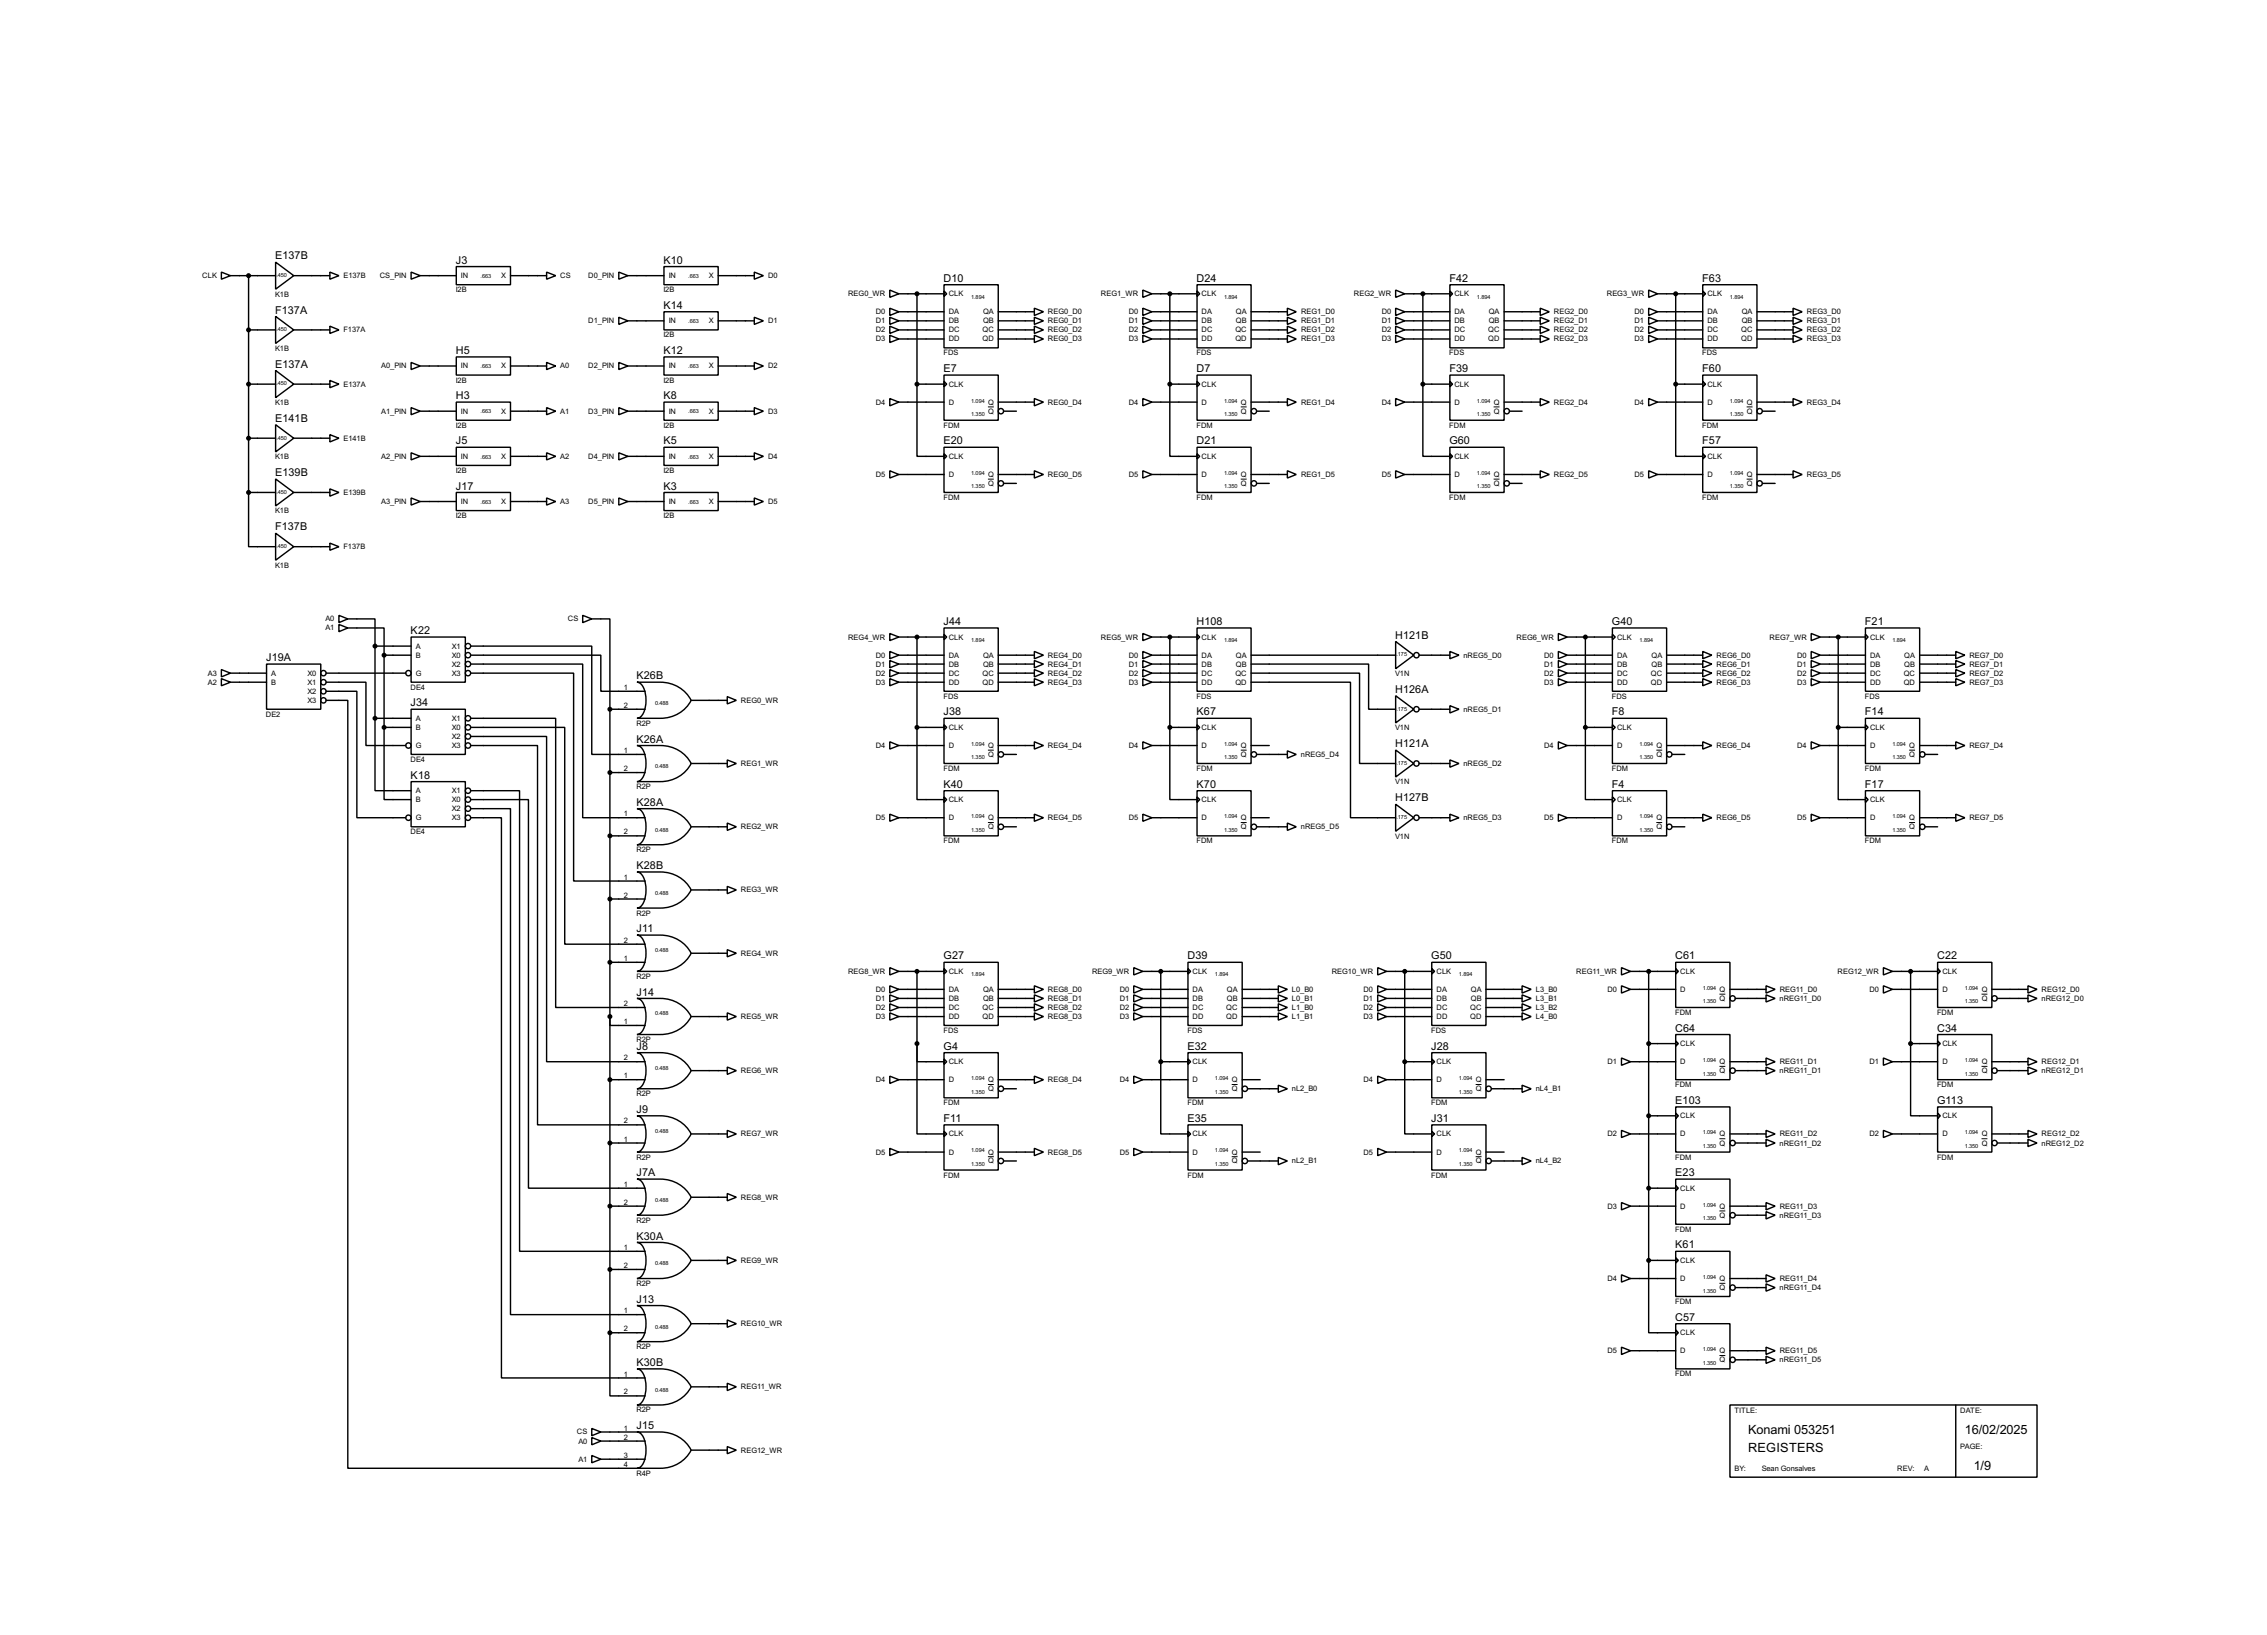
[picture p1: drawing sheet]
<svg xmlns="http://www.w3.org/2000/svg" width="637mm" height="460mm" viewBox="0 0 637 460" stroke-linecap="round" stroke-linejoin="round" font-family="sans-serif">
<defs><g id="words">
<g font-size="4">
<text x="491.6" y="403.2">Konami 053251</text>
<text x="552.5" y="403.2">16/02/2025</text>
<text x="491.6" y="408.2">REGISTERS</text>
<text x="555" y="413.3">1/9</text>
</g>
<g font-size="3.4">
<text x="77.4" y="72.9">E137B</text>
<text x="128.2" y="74.1">J3</text>
<text x="186.6" y="74.1">K10</text>
<text x="265.3" y="79.2">D10</text>
<text x="336.5" y="79.2">D24</text>
<text x="407.6" y="79.2">F42</text>
<text x="478.7" y="79.2">F63</text>
<text x="77.4" y="88.2">F137A</text>
<text x="186.6" y="86.8">K14</text>
<text x="128.2" y="99.5">H5</text>
<text x="186.6" y="99.5">K12</text>
<text x="77.4" y="103.4">E137A</text>
<text x="265.3" y="104.7">E7</text>
<text x="336.5" y="104.7">D7</text>
<text x="407.6" y="104.7">F39</text>
<text x="478.7" y="104.7">F60</text>
<text x="128.2" y="112.2">H3</text>
<text x="186.6" y="112.2">K8</text>
<text x="77.4" y="118.6">E141B</text>
<text x="128.2" y="124.9">J5</text>
<text x="186.6" y="124.9">K5</text>
<text x="265.3" y="124.9">E20</text>
<text x="336.5" y="124.9">D21</text>
<text x="407.6" y="124.9">G60</text>
<text x="478.7" y="124.9">F57</text>
<text x="77.4" y="133.9">E139B</text>
<text x="128.2" y="137.6">J17</text>
<text x="186.6" y="137.6">K3</text>
<text x="77.4" y="149.1">F137B</text>
<text x="115.5" y="178.3">K22</text>
<text x="265.3" y="175.7">J44</text>
<text x="336.5" y="175.7">H108</text>
<text x="392.3" y="179.6">H121B</text>
<text x="453.3" y="175.7">G40</text>
<text x="524.4" y="175.7">F21</text>
<text x="74.8" y="185.9">J19A</text>
<text x="179" y="191">K26B</text>
<text x="392.3" y="194.8">H126A</text>
<text x="115.5" y="198.6">J34</text>
<text x="265.3" y="201.2">J38</text>
<text x="336.5" y="201.2">K67</text>
<text x="453.3" y="201.2">F8</text>
<text x="524.4" y="201.2">F14</text>
<text x="179" y="208.8">K26A</text>
<text x="392.3" y="210.1">H121A</text>
<text x="115.5" y="219">K18</text>
<text x="265.3" y="221.5">K40</text>
<text x="336.5" y="221.5">K70</text>
<text x="453.3" y="221.5">F4</text>
<text x="524.4" y="221.5">F17</text>
<text x="179" y="226.6">K28A</text>
<text x="392.3" y="225.3">H127B</text>
<text x="179" y="244.4">K28B</text>
<text x="179" y="262.1">J11</text>
<text x="265.3" y="269.8">G27</text>
<text x="333.9" y="269.8">D39</text>
<text x="402.5" y="269.8">G50</text>
<text x="471.1" y="269.8">C61</text>
<text x="544.7" y="269.8">C22</text>
<text x="179" y="279.9">J14</text>
<text x="471.1" y="290.1">C64</text>
<text x="544.7" y="290.1">C34</text>
<text x="179" y="295.2">J8</text>
<text x="265.3" y="295.2">G4</text>
<text x="333.9" y="295.2">E32</text>
<text x="402.5" y="295.2">J28</text>
<text x="471.1" y="310.4">E103</text>
<text x="544.7" y="310.4">G113</text>
<text x="179" y="312.9">J9</text>
<text x="265.3" y="315.5">F11</text>
<text x="333.9" y="315.5">E35</text>
<text x="402.5" y="315.5">J31</text>
<text x="179" y="330.7">J7A</text>
<text x="471.1" y="330.7">E23</text>
<text x="179" y="348.5">K30A</text>
<text x="471.1" y="351">K61</text>
<text x="179" y="366.3">J13</text>
<text x="471.1" y="371.4">C57</text>
<text x="179" y="384.1">K30B</text>
<text x="179" y="401.8">J15</text>
</g>
<g font-size="2.4">
<text x="56.9" y="78.2">CLK</text>
<text x="77.3" y="83.4">K1B</text>
<text x="96.6" y="78.2">E137B</text>
<text x="106.8" y="78.2">CS_PIN</text>
<text x="128.1" y="82.2">I2B</text>
<text x="129.6" y="78.2">IN</text>
<text x="140.9" y="78.2">X</text>
<text x="157.5" y="78.2">CS</text>
<text x="165.4" y="78.2">D0_PIN</text>
<text x="186.5" y="82.2">I2B</text>
<text x="188" y="78.2">IN</text>
<text x="199.3" y="78.2">X</text>
<text x="216" y="78.2">D0</text>
<text x="238.5" y="83.3">REG0_WR</text>
<text x="266.8" y="83.3">CLK</text>
<text x="309.6" y="83.3">REG1_WR</text>
<text x="337.9" y="83.3">CLK</text>
<text x="380.7" y="83.3">REG2_WR</text>
<text x="409" y="83.3">CLK</text>
<text x="451.8" y="83.3">REG3_WR</text>
<text x="480.1" y="83.3">CLK</text>
<text x="246.3" y="88.3">D0</text>
<text x="266.8" y="88.3">DA</text>
<text x="276.4" y="88.3">QA</text>
<text x="294.7" y="88.3">REG0_D0</text>
<text x="317.4" y="88.3">D0</text>
<text x="337.9" y="88.3">DA</text>
<text x="347.5" y="88.3">QA</text>
<text x="365.8" y="88.3">REG1_D0</text>
<text x="388.5" y="88.3">D0</text>
<text x="409" y="88.3">DA</text>
<text x="418.6" y="88.3">QA</text>
<text x="436.9" y="88.3">REG2_D0</text>
<text x="459.6" y="88.3">D0</text>
<text x="480.1" y="88.3">DA</text>
<text x="489.8" y="88.3">QA</text>
<text x="508.1" y="88.3">REG3_D0</text>
<text x="96.6" y="93.5">F137A</text>
<text x="165.4" y="90.9">D1_PIN</text>
<text x="186.5" y="94.9">I2B</text>
<text x="188" y="90.9">IN</text>
<text x="199.3" y="90.9">X</text>
<text x="216" y="90.9">D1</text>
<text x="246.3" y="90.9">D1</text>
<text x="246.3" y="93.5">D2</text>
<text x="246.3" y="96">D3</text>
<text x="266.8" y="90.9">DB</text>
<text x="266.8" y="93.5">DC</text>
<text x="266.8" y="96">DD</text>
<text x="276.3" y="93.5">QC</text>
<text x="276.3" y="96">QD</text>
<text x="276.4" y="90.9">QB</text>
<text x="294.7" y="90.9">REG0_D1</text>
<text x="294.7" y="93.5">REG0_D2</text>
<text x="294.7" y="96">REG0_D3</text>
<text x="317.4" y="90.9">D1</text>
<text x="317.4" y="93.5">D2</text>
<text x="317.4" y="96">D3</text>
<text x="337.9" y="90.9">DB</text>
<text x="337.9" y="93.5">DC</text>
<text x="337.9" y="96">DD</text>
<text x="347.4" y="93.5">QC</text>
<text x="347.4" y="96">QD</text>
<text x="347.5" y="90.9">QB</text>
<text x="365.8" y="90.9">REG1_D1</text>
<text x="365.8" y="93.5">REG1_D2</text>
<text x="365.8" y="96">REG1_D3</text>
<text x="388.5" y="90.9">D1</text>
<text x="388.5" y="93.5">D2</text>
<text x="388.5" y="96">D3</text>
<text x="409" y="90.9">DB</text>
<text x="409" y="93.5">DC</text>
<text x="409" y="96">DD</text>
<text x="418.5" y="93.5">QC</text>
<text x="418.5" y="96">QD</text>
<text x="418.6" y="90.9">QB</text>
<text x="436.9" y="90.9">REG2_D1</text>
<text x="436.9" y="93.5">REG2_D2</text>
<text x="436.9" y="96">REG2_D3</text>
<text x="459.6" y="90.9">D1</text>
<text x="459.6" y="93.5">D2</text>
<text x="459.6" y="96">D3</text>
<text x="480.1" y="90.9">DB</text>
<text x="480.1" y="93.5">DC</text>
<text x="480.1" y="96">DD</text>
<text x="489.6" y="93.5">QC</text>
<text x="489.6" y="96">QD</text>
<text x="489.8" y="90.9">QB</text>
<text x="508.1" y="90.9">REG3_D1</text>
<text x="508.1" y="93.5">REG3_D2</text>
<text x="508.1" y="96">REG3_D3</text>
<text x="77.3" y="98.7">K1B</text>
<text x="265.3" y="99.9">FDS</text>
<text x="336.4" y="99.9">FDS</text>
<text x="407.5" y="99.9">FDS</text>
<text x="478.6" y="99.9">FDS</text>
<text x="107.2" y="103.6">A0_PIN</text>
<text x="128.1" y="107.6">I2B</text>
<text x="129.6" y="103.6">IN</text>
<text x="140.9" y="103.6">X</text>
<text x="157.5" y="103.6">A0</text>
<text x="165.4" y="103.6">D2_PIN</text>
<text x="186.5" y="107.6">I2B</text>
<text x="188" y="103.6">IN</text>
<text x="199.3" y="103.6">X</text>
<text x="216" y="103.6">D2</text>
<text x="77.3" y="113.9">K1B</text>
<text x="96.6" y="108.7">E137A</text>
<text x="246.3" y="113.7">D4</text>
<text x="266.8" y="108.7">CLK</text>
<text x="266.8" y="113.7">D</text>
<text x="277.8" y="113.7">Q</text>
<text x="294.7" y="113.7">REG0_D4</text>
<text x="317.4" y="113.7">D4</text>
<text x="337.9" y="108.7">CLK</text>
<text x="337.9" y="113.7">D</text>
<text x="348.9" y="113.7">Q</text>
<text x="365.8" y="113.7">REG1_D4</text>
<text x="388.5" y="113.7">D4</text>
<text x="409" y="108.7">CLK</text>
<text x="409" y="113.7">D</text>
<text x="420" y="113.7">Q</text>
<text x="436.9" y="113.7">REG2_D4</text>
<text x="459.6" y="113.7">D4</text>
<text x="480.1" y="108.7">CLK</text>
<text x="480.1" y="113.7">D</text>
<text x="491.2" y="113.7">Q</text>
<text x="508.1" y="113.7">REG3_D4</text>
<text x="107.2" y="116.3">A1_PIN</text>
<text x="129.6" y="116.3">IN</text>
<text x="140.9" y="116.3">X</text>
<text x="157.5" y="116.3">A1</text>
<text x="165.4" y="116.3">D3_PIN</text>
<text x="188" y="116.3">IN</text>
<text x="199.3" y="116.3">X</text>
<text x="216" y="116.3">D3</text>
<text x="277.8" y="116.3">Q</text>
<text x="348.9" y="116.3">Q</text>
<text x="420" y="116.3">Q</text>
<text x="491.2" y="116.3">Q</text>
<text x="96.6" y="123.9">E141B</text>
<text x="128.1" y="120.3">I2B</text>
<text x="186.5" y="120.3">I2B</text>
<text x="265.3" y="120.3">FDM</text>
<text x="336.4" y="120.3">FDM</text>
<text x="407.5" y="120.3">FDM</text>
<text x="478.6" y="120.3">FDM</text>
<text x="77.3" y="129.1">K1B</text>
<text x="107.2" y="129">A2_PIN</text>
<text x="129.6" y="129">IN</text>
<text x="140.9" y="129">X</text>
<text x="157.5" y="129">A2</text>
<text x="165.4" y="129">D4_PIN</text>
<text x="188" y="129">IN</text>
<text x="199.3" y="129">X</text>
<text x="216" y="129">D4</text>
<text x="266.8" y="129">CLK</text>
<text x="337.9" y="129">CLK</text>
<text x="409" y="129">CLK</text>
<text x="480.1" y="129">CLK</text>
<text x="128.1" y="133">I2B</text>
<text x="186.5" y="133">I2B</text>
<text x="246.3" y="134.1">D5</text>
<text x="266.8" y="134.1">D</text>
<text x="277.8" y="134.1">Q</text>
<text x="277.8" y="136.6">Q</text>
<text x="294.7" y="134.1">REG0_D5</text>
<text x="317.4" y="134.1">D5</text>
<text x="337.9" y="134.1">D</text>
<text x="348.9" y="134.1">Q</text>
<text x="348.9" y="136.6">Q</text>
<text x="365.8" y="134.1">REG1_D5</text>
<text x="388.5" y="134.1">D5</text>
<text x="409" y="134.1">D</text>
<text x="420" y="134.1">Q</text>
<text x="420" y="136.6">Q</text>
<text x="436.9" y="134.1">REG2_D5</text>
<text x="459.6" y="134.1">D5</text>
<text x="480.1" y="134.1">D</text>
<text x="491.2" y="134.1">Q</text>
<text x="491.2" y="136.6">Q</text>
<text x="508.1" y="134.1">REG3_D5</text>
<text x="96.6" y="139.2">E139B</text>
<text x="107.2" y="141.7">A3_PIN</text>
<text x="129.6" y="141.7">IN</text>
<text x="140.9" y="141.7">X</text>
<text x="157.5" y="141.7">A3</text>
<text x="165.4" y="141.7">D5_PIN</text>
<text x="188" y="141.7">IN</text>
<text x="199.3" y="141.7">X</text>
<text x="216" y="141.7">D5</text>
<text x="265.3" y="140.5">FDM</text>
<text x="336.4" y="140.5">FDM</text>
<text x="407.5" y="140.5">FDM</text>
<text x="478.6" y="140.5">FDM</text>
<text x="77.3" y="144.4">K1B</text>
<text x="128.1" y="145.7">I2B</text>
<text x="186.5" y="145.7">I2B</text>
<text x="96.6" y="154.4">F137B</text>
<text x="77.3" y="159.6">K1B</text>
<text x="91.5" y="174.7">A0</text>
<text x="91.5" y="177.3">A1</text>
<text x="159.7" y="174.7">CS</text>
<text x="238.5" y="179.8">REG4_WR</text>
<text x="266.8" y="179.8">CLK</text>
<text x="309.6" y="179.8">REG5_WR</text>
<text x="337.9" y="179.8">CLK</text>
<text x="426.4" y="179.8">REG6_WR</text>
<text x="454.7" y="179.8">CLK</text>
<text x="497.6" y="179.8">REG7_WR</text>
<text x="525.8" y="179.8">CLK</text>
<text x="116.9" y="182.4">A</text>
<text x="116.9" y="184.9">B</text>
<text x="127" y="182.4">X1</text>
<text x="127" y="184.9">X0</text>
<text x="246.3" y="184.9">D0</text>
<text x="266.8" y="184.9">DA</text>
<text x="276.4" y="184.9">QA</text>
<text x="294.7" y="184.9">REG4_D0</text>
<text x="317.4" y="184.9">D0</text>
<text x="337.9" y="184.9">DA</text>
<text x="347.5" y="184.9">QA</text>
<text x="411.5" y="184.9">nREG5_D0</text>
<text x="434.2" y="184.9">D0</text>
<text x="454.7" y="184.9">DA</text>
<text x="464.4" y="184.9">QA</text>
<text x="482.7" y="184.9">REG6_D0</text>
<text x="505.4" y="184.9">D0</text>
<text x="525.8" y="184.9">DA</text>
<text x="535.5" y="184.9">QA</text>
<text x="553.8" y="184.9">REG7_D0</text>
<text x="58.5" y="190">A3</text>
<text x="76.3" y="190">A</text>
<text x="86.4" y="190">X0</text>
<text x="116.9" y="190">G</text>
<text x="127" y="187.4">X2</text>
<text x="127" y="190">X3</text>
<text x="246.3" y="187.4">D1</text>
<text x="246.3" y="190">D2</text>
<text x="266.8" y="187.4">DB</text>
<text x="266.8" y="190">DC</text>
<text x="276.3" y="190">QC</text>
<text x="276.4" y="187.4">QB</text>
<text x="294.7" y="190">REG4_D2</text>
<text x="294.7" y="187.4">REG4_D1</text>
<text x="317.4" y="187.4">D1</text>
<text x="317.4" y="190">D2</text>
<text x="337.9" y="187.4">DB</text>
<text x="337.9" y="190">DC</text>
<text x="347.4" y="190">QC</text>
<text x="347.5" y="187.4">QB</text>
<text x="392.3" y="190.1">V1N</text>
<text x="434.2" y="187.4">D1</text>
<text x="434.2" y="190">D2</text>
<text x="454.7" y="187.4">DB</text>
<text x="454.7" y="190">DC</text>
<text x="464.2" y="190">QC</text>
<text x="464.4" y="187.4">QB</text>
<text x="482.7" y="187.4">REG6_D1</text>
<text x="482.7" y="190">REG6_D2</text>
<text x="505.4" y="187.4">D1</text>
<text x="505.4" y="190">D2</text>
<text x="525.8" y="187.4">DB</text>
<text x="525.8" y="190">DC</text>
<text x="535.3" y="190">QC</text>
<text x="535.5" y="187.4">QB</text>
<text x="553.8" y="187.4">REG7_D1</text>
<text x="553.8" y="190">REG7_D2</text>
<text x="58.5" y="192.5">A2</text>
<text x="76.3" y="192.5">B</text>
<text x="86.4" y="192.5">X1</text>
<text x="86.4" y="195.1">X2</text>
<text x="86.4" y="197.6">X3</text>
<text x="115.4" y="193.9">DE4</text>
<text x="175.4" y="194">1</text>
<text x="208.3" y="197.6">REG0_WR</text>
<text x="246.3" y="192.5">D3</text>
<text x="265.3" y="196.5">FDS</text>
<text x="266.8" y="192.5">DD</text>
<text x="276.3" y="192.5">QD</text>
<text x="294.7" y="192.5">REG4_D3</text>
<text x="317.4" y="192.5">D3</text>
<text x="336.4" y="196.5">FDS</text>
<text x="337.9" y="192.5">DD</text>
<text x="347.4" y="192.5">QD</text>
<text x="434.2" y="192.5">D3</text>
<text x="453.2" y="196.5">FDS</text>
<text x="454.7" y="192.5">DD</text>
<text x="464.2" y="192.5">QD</text>
<text x="482.7" y="192.5">REG6_D3</text>
<text x="505.4" y="192.5">D3</text>
<text x="524.4" y="196.5">FDS</text>
<text x="525.8" y="192.5">DD</text>
<text x="535.3" y="192.5">QD</text>
<text x="553.8" y="192.5">REG7_D3</text>
<text x="74.8" y="201.5">DE2</text>
<text x="116.9" y="202.7">A</text>
<text x="127" y="202.7">X1</text>
<text x="175.4" y="199">2</text>
<text x="411.5" y="200.1">nREG5_D1</text>
<text x="116.9" y="205.2">B</text>
<text x="127" y="205.2">X0</text>
<text x="127" y="207.8">X2</text>
<text x="178.9" y="204.1">R2P</text>
<text x="266.8" y="205.2">CLK</text>
<text x="337.9" y="205.2">CLK</text>
<text x="392.3" y="205.4">V1N</text>
<text x="454.7" y="205.2">CLK</text>
<text x="525.8" y="205.2">CLK</text>
<text x="115.4" y="214.2">DE4</text>
<text x="116.9" y="210.3">G</text>
<text x="127" y="210.3">X3</text>
<text x="175.4" y="211.7">1</text>
<text x="208.3" y="215.4">REG1_WR</text>
<text x="246.3" y="210.3">D4</text>
<text x="266.8" y="210.3">D</text>
<text x="277.8" y="210.3">Q</text>
<text x="277.8" y="212.8">Q</text>
<text x="294.7" y="210.3">REG4_D4</text>
<text x="317.4" y="210.3">D4</text>
<text x="337.9" y="210.3">D</text>
<text x="348.9" y="210.3">Q</text>
<text x="348.9" y="212.8">Q</text>
<text x="365.8" y="212.8">nREG5_D4</text>
<text x="411.5" y="215.4">nREG5_D2</text>
<text x="434.2" y="210.3">D4</text>
<text x="454.7" y="210.3">D</text>
<text x="465.8" y="210.3">Q</text>
<text x="465.8" y="212.8">Q</text>
<text x="482.7" y="210.3">REG6_D4</text>
<text x="505.4" y="210.3">D4</text>
<text x="525.8" y="210.3">D</text>
<text x="536.9" y="210.3">Q</text>
<text x="536.9" y="212.8">Q</text>
<text x="553.8" y="210.3">REG7_D4</text>
<text x="175.4" y="216.8">2</text>
<text x="178.9" y="221.9">R2P</text>
<text x="265.3" y="216.8">FDM</text>
<text x="336.4" y="216.8">FDM</text>
<text x="392.3" y="220.6">V1N</text>
<text x="453.2" y="216.8">FDM</text>
<text x="524.4" y="216.8">FDM</text>
<text x="116.9" y="223">A</text>
<text x="116.9" y="225.5">B</text>
<text x="127" y="223">X1</text>
<text x="127" y="225.5">X0</text>
<text x="266.8" y="225.5">CLK</text>
<text x="337.9" y="225.5">CLK</text>
<text x="454.7" y="225.5">CLK</text>
<text x="525.8" y="225.5">CLK</text>
<text x="116.9" y="230.6">G</text>
<text x="127" y="228.1">X2</text>
<text x="127" y="230.6">X3</text>
<text x="175.4" y="229.5">1</text>
<text x="208.3" y="233.2">REG2_WR</text>
<text x="246.3" y="230.6">D5</text>
<text x="266.8" y="230.6">D</text>
<text x="277.8" y="230.6">Q</text>
<text x="277.8" y="233.2">Q</text>
<text x="294.7" y="230.6">REG4_D5</text>
<text x="317.4" y="230.6">D5</text>
<text x="337.9" y="230.6">D</text>
<text x="348.9" y="230.6">Q</text>
<text x="348.9" y="233.2">Q</text>
<text x="365.8" y="233.2">nREG5_D5</text>
<text x="411.5" y="230.6">nREG5_D3</text>
<text x="434.2" y="230.6">D5</text>
<text x="454.7" y="230.6">D</text>
<text x="465.8" y="230.6">Q</text>
<text x="465.8" y="233.2">Q</text>
<text x="482.7" y="230.6">REG6_D5</text>
<text x="505.4" y="230.6">D5</text>
<text x="525.8" y="230.6">D</text>
<text x="536.9" y="230.6">Q</text>
<text x="536.9" y="233.2">Q</text>
<text x="553.8" y="230.6">REG7_D5</text>
<text x="115.4" y="234.6">DE4</text>
<text x="175.4" y="234.6">2</text>
<text x="178.9" y="239.6">R2P</text>
<text x="265.3" y="237.1">FDM</text>
<text x="336.4" y="237.1">FDM</text>
<text x="392.3" y="235.8">V1N</text>
<text x="453.2" y="237.1">FDM</text>
<text x="524.4" y="237.1">FDM</text>
<text x="175.4" y="247.3">1</text>
<text x="208.3" y="250.9">REG3_WR</text>
<text x="175.4" y="252.4">2</text>
<text x="178.9" y="257.4">R2P</text>
<text x="175.4" y="265.1">2</text>
<text x="208.3" y="268.7">REG4_WR</text>
<text x="175.4" y="270.2">1</text>
<text x="178.9" y="275.2">R2P</text>
<text x="238.5" y="273.8">REG8_WR</text>
<text x="266.8" y="273.8">CLK</text>
<text x="307.1" y="273.8">REG9_WR</text>
<text x="335.3" y="273.8">CLK</text>
<text x="374.5" y="273.8">REG10_WR</text>
<text x="403.9" y="273.8">CLK</text>
<text x="443.2" y="273.8">REG11_WR</text>
<text x="472.5" y="273.8">CLK</text>
<text x="516.7" y="273.8">REG12_WR</text>
<text x="546.2" y="273.8">CLK</text>
<text x="246.3" y="278.9">D0</text>
<text x="246.3" y="281.4">D1</text>
<text x="266.8" y="278.9">DA</text>
<text x="266.8" y="281.4">DB</text>
<text x="276.4" y="278.9">QA</text>
<text x="276.4" y="281.4">QB</text>
<text x="294.7" y="278.9">REG8_D0</text>
<text x="294.7" y="281.4">REG8_D1</text>
<text x="314.9" y="278.9">D0</text>
<text x="314.9" y="281.4">D1</text>
<text x="335.3" y="278.9">DA</text>
<text x="335.3" y="281.4">DB</text>
<text x="345" y="278.9">QA</text>
<text x="345" y="281.4">QB</text>
<text x="363.3" y="278.9">L0_B0</text>
<text x="363.3" y="281.4">L0_B1</text>
<text x="383.4" y="278.9">D0</text>
<text x="383.4" y="281.4">D1</text>
<text x="403.9" y="278.9">DA</text>
<text x="403.9" y="281.4">DB</text>
<text x="413.6" y="278.9">QA</text>
<text x="413.6" y="281.4">QB</text>
<text x="431.9" y="278.9">L3_B0</text>
<text x="431.9" y="281.4">L3_B1</text>
<text x="452" y="278.9">D0</text>
<text x="472.5" y="278.9">D</text>
<text x="483.5" y="278.9">Q</text>
<text x="483.5" y="281.4">Q</text>
<text x="500.4" y="281.4">nREG11_D0</text>
<text x="500.4" y="278.9">REG11_D0</text>
<text x="525.7" y="278.9">D0</text>
<text x="546.2" y="278.9">D</text>
<text x="557.2" y="278.9">Q</text>
<text x="557.2" y="281.4">Q</text>
<text x="574.1" y="281.4">nREG12_D0</text>
<text x="574.1" y="278.9">REG12_D0</text>
<text x="175.4" y="287.9">1</text>
<text x="175.4" y="282.9">2</text>
<text x="208.3" y="286.5">REG5_WR</text>
<text x="246.3" y="284">D2</text>
<text x="246.3" y="286.5">D3</text>
<text x="266.8" y="284">DC</text>
<text x="266.8" y="286.5">DD</text>
<text x="276.3" y="284">QC</text>
<text x="276.3" y="286.5">QD</text>
<text x="294.7" y="284">REG8_D2</text>
<text x="294.7" y="286.5">REG8_D3</text>
<text x="314.9" y="284">D2</text>
<text x="314.9" y="286.5">D3</text>
<text x="335.3" y="284">DC</text>
<text x="335.3" y="286.5">DD</text>
<text x="344.8" y="284">QC</text>
<text x="344.8" y="286.5">QD</text>
<text x="363.3" y="284">L1_B0</text>
<text x="363.3" y="286.5">L1_B1</text>
<text x="383.4" y="284">D2</text>
<text x="383.4" y="286.5">D3</text>
<text x="403.9" y="284">DC</text>
<text x="403.9" y="286.5">DD</text>
<text x="413.4" y="284">QC</text>
<text x="413.4" y="286.5">QD</text>
<text x="431.9" y="284">L3_B2</text>
<text x="431.9" y="286.5">L4_B0</text>
<text x="471" y="285.4">FDM</text>
<text x="544.7" y="285.4">FDM</text>
<text x="178.9" y="293">R2P</text>
<text x="265.3" y="290.4">FDS</text>
<text x="333.9" y="290.4">FDS</text>
<text x="402.4" y="290.4">FDS</text>
<text x="175.4" y="298.1">2</text>
<text x="266.8" y="299.2">CLK</text>
<text x="335.3" y="299.2">CLK</text>
<text x="403.9" y="299.2">CLK</text>
<text x="452" y="299.2">D1</text>
<text x="472.5" y="294.1">CLK</text>
<text x="472.5" y="299.2">D</text>
<text x="483.5" y="299.2">Q</text>
<text x="500.4" y="299.2">REG11_D1</text>
<text x="525.7" y="299.2">D1</text>
<text x="546.2" y="294.1">CLK</text>
<text x="546.2" y="299.2">D</text>
<text x="557.2" y="299.2">Q</text>
<text x="574.1" y="299.2">REG12_D1</text>
<text x="175.4" y="303.2">1</text>
<text x="208.3" y="301.7">REG6_WR</text>
<text x="246.3" y="304.3">D4</text>
<text x="266.8" y="304.3">D</text>
<text x="277.8" y="304.3">Q</text>
<text x="294.7" y="304.3">REG8_D4</text>
<text x="314.9" y="304.3">D4</text>
<text x="335.3" y="304.3">D</text>
<text x="346.4" y="304.3">Q</text>
<text x="383.4" y="304.3">D4</text>
<text x="403.9" y="304.3">D</text>
<text x="415" y="304.3">Q</text>
<text x="471" y="305.7">FDM</text>
<text x="483.5" y="301.7">Q</text>
<text x="500.4" y="301.7">nREG11_D1</text>
<text x="544.7" y="305.7">FDM</text>
<text x="557.2" y="301.7">Q</text>
<text x="574.1" y="301.7">nREG12_D1</text>
<text x="178.9" y="308.2">R2P</text>
<text x="265.3" y="310.8">FDM</text>
<text x="277.8" y="306.8">Q</text>
<text x="333.9" y="310.8">FDM</text>
<text x="346.4" y="306.8">Q</text>
<text x="363.3" y="306.8">nL2_B0</text>
<text x="402.4" y="310.8">FDM</text>
<text x="415" y="306.8">Q</text>
<text x="431.9" y="306.8">nL4_B1</text>
<text x="175.4" y="315.9">2</text>
<text x="472.5" y="314.4">CLK</text>
<text x="546.2" y="314.4">CLK</text>
<text x="175.4" y="321">1</text>
<text x="208.3" y="319.5">REG7_WR</text>
<text x="266.8" y="319.5">CLK</text>
<text x="335.3" y="319.5">CLK</text>
<text x="403.9" y="319.5">CLK</text>
<text x="452" y="319.5">D2</text>
<text x="472.5" y="319.5">D</text>
<text x="483.5" y="319.5">Q</text>
<text x="483.5" y="322.1">Q</text>
<text x="500.4" y="322.1">nREG11_D2</text>
<text x="500.4" y="319.5">REG11_D2</text>
<text x="525.7" y="319.5">D2</text>
<text x="546.2" y="319.5">D</text>
<text x="557.2" y="319.5">Q</text>
<text x="557.2" y="322.1">Q</text>
<text x="574.1" y="322.1">nREG12_D2</text>
<text x="574.1" y="319.5">REG12_D2</text>
<text x="178.9" y="326">R2P</text>
<text x="246.3" y="324.6">D5</text>
<text x="266.8" y="324.6">D</text>
<text x="277.8" y="324.6">Q</text>
<text x="277.8" y="327.1">Q</text>
<text x="294.7" y="324.6">REG8_D5</text>
<text x="314.9" y="324.6">D5</text>
<text x="335.3" y="324.6">D</text>
<text x="346.4" y="324.6">Q</text>
<text x="346.4" y="327.1">Q</text>
<text x="363.3" y="327.1">nL2_B1</text>
<text x="383.4" y="324.6">D5</text>
<text x="403.9" y="324.6">D</text>
<text x="415" y="324.6">Q</text>
<text x="415" y="327.1">Q</text>
<text x="431.9" y="327.1">nL4_B2</text>
<text x="471" y="326">FDM</text>
<text x="544.7" y="326">FDM</text>
<text x="175.4" y="333.7">1</text>
<text x="265.3" y="331.1">FDM</text>
<text x="333.9" y="331.1">FDM</text>
<text x="402.4" y="331.1">FDM</text>
<text x="472.5" y="334.8">CLK</text>
<text x="175.4" y="338.7">2</text>
<text x="208.3" y="337.3">REG8_WR</text>
<text x="452" y="339.8">D3</text>
<text x="472.5" y="339.8">D</text>
<text x="483.5" y="339.8">Q</text>
<text x="500.4" y="339.8">REG11_D3</text>
<text x="178.9" y="343.8">R2P</text>
<text x="471" y="346.3">FDM</text>
<text x="483.5" y="342.4">Q</text>
<text x="500.4" y="342.4">nREG11_D3</text>
<text x="175.4" y="351.4">1</text>
<text x="175.4" y="356.5">2</text>
<text x="208.3" y="355.1">REG9_WR</text>
<text x="472.5" y="355.1">CLK</text>
<text x="178.9" y="361.6">R2P</text>
<text x="452" y="360.2">D4</text>
<text x="472.5" y="360.2">D</text>
<text x="483.5" y="360.2">Q</text>
<text x="483.5" y="362.7">Q</text>
<text x="500.4" y="362.7">nREG11_D4</text>
<text x="500.4" y="360.2">REG11_D4</text>
<text x="175.4" y="369.2">1</text>
<text x="471" y="366.6">FDM</text>
<text x="175.4" y="374.3">2</text>
<text x="208.3" y="372.9">REG10_WR</text>
<text x="472.5" y="375.4">CLK</text>
<text x="178.9" y="379.3">R2P</text>
<text x="452" y="380.5">D5</text>
<text x="472.5" y="380.5">D</text>
<text x="483.5" y="380.5">Q</text>
<text x="483.5" y="383">Q</text>
<text x="500.4" y="383">nREG11_D5</text>
<text x="500.4" y="380.5">REG11_D5</text>
<text x="175.4" y="387">1</text>
<text x="471" y="387">FDM</text>
<text x="175.4" y="392.1">2</text>
<text x="208.3" y="390.6">REG11_WR</text>
<text x="178.9" y="397.1">R2P</text>
<text x="487.7" y="397.2">TITLE:</text>
<text x="551.2" y="397.2">DATE:</text>
<text x="162.2" y="403.3">CS</text>
<text x="162.6" y="405.9">A0</text>
<text x="175.4" y="402.2">1</text>
<text x="175.4" y="404.8">2</text>
<text x="551.2" y="407.3">PAGE:</text>
<text x="162.6" y="411">A1</text>
<text x="175.4" y="409.9">3</text>
<text x="175.4" y="412.4">4</text>
<text x="208.3" y="408.4">REG12_WR</text>
<text x="487.7" y="413.7">BY:</text>
<text x="495.4" y="413.7">Sean Gonsalves</text>
<text x="533.5" y="413.7">REV:</text>
<text x="541.1" y="413.7">A</text>
<text x="178.9" y="414.9">R4P</text>
</g>
<g font-size="1.8">
<text x="77.8" y="77.9">.450</text>
<text x="135.2" y="78.2">.663</text>
<text x="193.6" y="78.2">.663</text>
<text x="273.1" y="84">1.894</text>
<text x="344.2" y="84">1.894</text>
<text x="415.3" y="84">1.894</text>
<text x="486.5" y="84">1.894</text>
<text x="77.8" y="93.1">.450</text>
<text x="193.6" y="90.9">.663</text>
<text x="135.2" y="103.6">.663</text>
<text x="193.6" y="103.6">.663</text>
<text x="77.8" y="108.4">.450</text>
<text x="273.1" y="113.2">1.094</text>
<text x="344.2" y="113.2">1.094</text>
<text x="415.3" y="113.2">1.094</text>
<text x="486.5" y="113.2">1.094</text>
<text x="135.2" y="116.3">.663</text>
<text x="193.6" y="116.3">.663</text>
<text x="273.1" y="117">1.350</text>
<text x="344.2" y="117">1.350</text>
<text x="415.3" y="117">1.350</text>
<text x="486.5" y="117">1.350</text>
<text x="77.8" y="123.6">.450</text>
<text x="135.2" y="129">.663</text>
<text x="193.6" y="129">.663</text>
<text x="273.1" y="133.5">1.094</text>
<text x="273.1" y="137.3">1.350</text>
<text x="344.2" y="133.5">1.094</text>
<text x="344.2" y="137.3">1.350</text>
<text x="415.3" y="133.5">1.094</text>
<text x="415.3" y="137.3">1.350</text>
<text x="486.5" y="133.5">1.094</text>
<text x="486.5" y="137.3">1.350</text>
<text x="77.8" y="138.9">.450</text>
<text x="135.2" y="141.7">.663</text>
<text x="193.6" y="141.7">.663</text>
<text x="77.8" y="154.1">.450</text>
<text x="273.1" y="180.5">1.894</text>
<text x="344.2" y="180.5">1.894</text>
<text x="392.7" y="184.6">.175</text>
<text x="461.1" y="180.5">1.894</text>
<text x="532.2" y="180.5">1.894</text>
<text x="184.2" y="198.3">0.488</text>
<text x="392.7" y="199.8">.175</text>
<text x="273.1" y="209.7">1.094</text>
<text x="344.2" y="209.7">1.094</text>
<text x="461.1" y="209.7">1.094</text>
<text x="532.2" y="209.7">1.094</text>
<text x="273.1" y="213.5">1.350</text>
<text x="344.2" y="213.5">1.350</text>
<text x="392.7" y="215.1">.175</text>
<text x="461.1" y="213.5">1.350</text>
<text x="532.2" y="213.5">1.350</text>
<text x="184.2" y="216.1">0.488</text>
<text x="184.2" y="233.9">0.488</text>
<text x="273.1" y="230.1">1.094</text>
<text x="273.1" y="233.9">1.350</text>
<text x="344.2" y="230.1">1.094</text>
<text x="344.2" y="233.9">1.350</text>
<text x="392.7" y="230.3">.175</text>
<text x="461.1" y="230.1">1.094</text>
<text x="461.1" y="233.9">1.350</text>
<text x="532.2" y="230.1">1.094</text>
<text x="532.2" y="233.9">1.350</text>
<text x="184.2" y="251.6">0.488</text>
<text x="184.2" y="267.7">0.488</text>
<text x="273.1" y="274.5">1.894</text>
<text x="341.7" y="274.5">1.894</text>
<text x="410.3" y="274.5">1.894</text>
<text x="478.8" y="278.3">1.094</text>
<text x="552.5" y="278.3">1.094</text>
<text x="184.2" y="285.5">0.488</text>
<text x="478.8" y="282.1">1.350</text>
<text x="552.5" y="282.1">1.350</text>
<text x="478.8" y="298.6">1.094</text>
<text x="552.5" y="298.6">1.094</text>
<text x="184.2" y="300.7">0.488</text>
<text x="273.1" y="303.7">1.094</text>
<text x="341.7" y="303.7">1.094</text>
<text x="410.3" y="303.7">1.094</text>
<text x="478.8" y="302.4">1.350</text>
<text x="552.5" y="302.4">1.350</text>
<text x="273.1" y="307.5">1.350</text>
<text x="341.7" y="307.5">1.350</text>
<text x="410.3" y="307.5">1.350</text>
<text x="184.2" y="318.5">0.488</text>
<text x="478.8" y="319">1.094</text>
<text x="478.8" y="322.8">1.350</text>
<text x="552.5" y="319">1.094</text>
<text x="552.5" y="322.8">1.350</text>
<text x="273.1" y="324">1.094</text>
<text x="273.1" y="327.8">1.350</text>
<text x="341.7" y="324">1.094</text>
<text x="341.7" y="327.8">1.350</text>
<text x="410.3" y="324">1.094</text>
<text x="410.3" y="327.8">1.350</text>
<text x="184.2" y="338">0.488</text>
<text x="478.8" y="339.3">1.094</text>
<text x="478.8" y="343.1">1.350</text>
<text x="184.2" y="355.8">0.488</text>
<text x="478.8" y="359.6">1.094</text>
<text x="478.8" y="363.4">1.350</text>
<text x="184.2" y="373.6">0.488</text>
<text x="478.8" y="379.9">1.094</text>
<text x="478.8" y="383.7">1.350</text>
<text x="184.2" y="391.3">0.488</text>
</g>
</g></defs>
<g fill="none" stroke="#000" stroke-width=".4">
<path d="M62.3 76.5l2.5 1-2.5 1zM64.8 77.5h12.7M69.9 77.5v61M77.5 73.7l5.1 3.8-5.1 3.8zM82.6 77.5h10.2M92.8 76.5l2.5 1-2.5 1zM115.6 76.5l2.6 1-2.6 1zM118.2 77.5h10.1M128.3 75h15.3v5.1h-15.3zM143.6 77.5h10.1M153.7 76.5l2.6 1-2.6 1zM174 76.5l2.6 1-2.6 1z"/>
<path d="M176.6 77.5h10.1M186.7 75h15.3v5.1h-15.3zM202 77.5h10.1M212.1 76.5l2.6 1-2.6 1zM69.9 92.8h7.6M77.5 89l5.1 3.8-5.1 3.8zM82.6 92.8h10.2M92.8 91.7l2.5 1.1-2.5 1zM174 89.2l2.6 1-2.6 1zM176.6 90.2h10.1M186.7 87.7h15.3v5.1h-15.3zM202 90.2h10.1"/>
<path d="M212.1 89.2l2.6 1-2.6 1zM250.2 86.7l2.6 1-2.6 1zM250.2 89.2l2.6 1-2.6 1zM250.2 91.7l2.6 1.1-2.6 1zM250.2 94.3l2.6 1-2.6 1zM250.2 81.6l2.6 1-2.6 1zM252.8 87.7h12.7M252.8 82.6h12.7M252.8 90.2h12.7M252.8 92.8h12.7M252.8 95.3h12.7M257.9 82.6v25.4"/>
<path d="M265.5 80.1h15.2v17.7h-15.2zM265.5 81.8l.7 .8-.7 .8zM280.7 87.7h10.2M280.7 90.2h10.2M280.7 92.8h10.2M280.7 95.3h10.2M290.9 86.7l2.5 1-2.5 1zM290.9 89.2l2.5 1-2.5 1zM290.9 91.7l2.5 1.1-2.5 1zM290.9 94.3l2.5 1-2.5 1zM321.4 86.7l2.5 1-2.5 1zM321.4 89.2l2.5 1-2.5 1z"/>
<path d="M321.4 91.7l2.5 1.1-2.5 1zM321.4 94.3l2.5 1-2.5 1zM321.4 81.6l2.5 1-2.5 1zM323.9 87.7h12.7M323.9 82.6h12.7M323.9 90.2h12.7M323.9 92.8h12.7M323.9 95.3h12.7M329 82.6v25.4M336.6 80.1h15.2v17.7h-15.2zM336.6 81.8l.8 .8-.8 .8zM351.8 87.7h10.2"/>
<path d="M351.8 90.2h10.2M351.8 92.8h10.2M351.8 95.3h10.2M362 89.2l2.5 1-2.5 1zM362 86.7l2.5 1-2.5 1zM362 91.7l2.5 1.1-2.5 1zM362 94.3l2.5 1-2.5 1zM392.5 86.7l2.5 1-2.5 1zM392.5 89.2l2.5 1-2.5 1zM392.5 91.7l2.5 1.1-2.5 1zM392.5 94.3l2.5 1-2.5 1zM392.5 81.6l2.5 1-2.5 1z"/>
<path d="M395 87.7h12.7M395 82.6h12.7M395 90.2h12.7M395 92.8h12.7M395 95.3h12.7M400.1 82.6v25.4M407.7 80.1h15.3v17.7h-15.3zM407.7 81.8l.8 .8-.8 .8zM423 87.7h10.1M423 90.2h10.1M423 92.8h10.1M423 95.3h10.1"/>
<path d="M433.1 86.7l2.6 1-2.6 1zM433.1 89.2l2.6 1-2.6 1zM433.1 91.7l2.6 1.1-2.6 1zM433.1 94.3l2.6 1-2.6 1zM463.6 86.7l2.5 1-2.5 1zM463.6 89.2l2.5 1-2.5 1zM463.6 91.7l2.5 1.1-2.5 1zM463.6 94.3l2.5 1-2.5 1zM463.6 81.6l2.5 1-2.5 1zM466.1 87.7h12.7M466.1 82.6h12.7M466.1 90.2h12.7"/>
<path d="M466.1 92.8h12.7M466.1 95.3h12.7M471.2 82.6v25.4M478.8 80.1h15.3v17.7h-15.3zM478.8 81.8l.8 .8-.8 .8zM494.1 87.7h10.1M494.1 90.2h10.1M494.1 92.8h10.1M494.1 95.3h10.1M504.2 86.7l2.6 1-2.6 1zM504.2 89.2l2.6 1-2.6 1zM504.2 91.7l2.6 1.1-2.6 1z"/>
<path d="M504.2 94.3l2.6 1-2.6 1zM69.9 108h7.6M77.5 104.2l5.1 3.8-5.1 3.8zM77.5 119.4l5.1 3.8-5.1 3.9zM82.6 108h10.2M92.8 107l2.5 1-2.5 1zM115.6 101.9l2.6 1-2.6 1zM115.6 114.6l2.6 1-2.6 1zM118.2 115.6h10.1M118.2 102.9h10.1M128.3 113.1h15.3v5.1h-15.3zM128.3 100.4h15.3v5.1h-15.3z"/>
<path d="M143.6 115.6h10.1M143.6 102.9h10.1M153.7 101.9l2.6 1-2.6 1zM153.7 114.6l2.6 1-2.6 1zM174 101.9l2.6 1-2.6 1zM174 114.6l2.6 1-2.6 1zM176.6 115.6h10.1M176.6 102.9h10.1M186.7 100.4h15.3v5.1h-15.3zM186.7 113.1h15.3v5.1h-15.3zM202 115.6h10.1M202 102.9h10.1"/>
<path d="M212.1 101.9l2.6 1-2.6 1zM212.1 114.6l2.6 1-2.6 1zM250.2 112.1l2.6 1-2.6 1zM252.8 113.1h12.7M257.9 108v20.3h7.6M257.9 108h7.6M265.5 105.5h15.2v12.7h-15.2zM265.5 107.2l.7 .8-.7 .8zM280.7 113.1h10.2M282.2 115.6h3.6M290.9 112.1l2.5 1-2.5 1zM321.4 112.1l2.5 1-2.5 1z"/>
<path d="M323.9 113.1h12.7M329 108v20.3h7.6M329 108h7.6M336.6 105.5h15.2v12.7h-15.2zM336.6 107.2l.8 .8-.8 .8zM351.8 113.1h10.2M353.4 115.6h3.5M362 112.1l2.5 1-2.5 1zM392.5 112.1l2.5 1-2.5 1zM395 113.1h12.7M400.1 108v20.3h7.6M400.1 108h7.6"/>
<path d="M407.7 105.5h15.3v12.7h-15.3zM407.7 107.2l.8 .8-.8 .8zM423 113.1h10.1M424.5 115.6h3.5M433.1 112.1l2.6 1-2.6 1zM463.6 112.1l2.5 1-2.5 1zM466.1 113.1h12.7M471.2 108v20.3h7.6M471.2 108h7.6M478.8 105.5h15.3v12.7h-15.3zM478.8 107.2l.8 .8-.8 .8zM494.1 113.1h10.1"/>
<path d="M495.6 115.6h3.6M504.2 112.1l2.6 1-2.6 1zM69.9 138.5v15.2h7.6M69.9 123.2h7.6M69.9 138.5h7.6M77.5 134.7l5.1 3.8-5.1 3.8zM82.6 123.2h10.2M82.6 138.5h10.2M92.8 122.2l2.5 1-2.5 1.1zM92.8 137.5l2.5 1-2.5 1zM115.6 127.3l2.6 1-2.6 1zM118.2 128.3h10.1"/>
<path d="M128.3 125.8h15.3v5.1h-15.3zM128.3 138.5h15.3v5.1h-15.3zM143.6 128.3h10.1M153.7 127.3l2.6 1-2.6 1zM174 127.3l2.6 1-2.6 1zM176.6 128.3h10.1M186.7 125.8h15.3v5.1h-15.3zM186.7 138.5h15.3v5.1h-15.3zM202 128.3h10.1M212.1 127.3l2.6 1-2.6 1zM250.2 132.4l2.6 1-2.6 1zM252.8 133.4h12.7"/>
<path d="M265.5 125.8h15.2v12.7h-15.2zM265.5 127.6l.7 .7-.7 .8zM280.7 133.4h10.2M282.2 135.9h3.6M290.9 132.4l2.5 1-2.5 1zM321.4 132.4l2.5 1-2.5 1zM323.9 133.4h12.7M336.6 125.8h15.2v12.7h-15.2zM336.6 127.6l.8 .7-.8 .8zM351.8 133.4h10.2M353.4 135.9h3.5M362 132.4l2.5 1-2.5 1z"/>
<path d="M392.5 132.4l2.5 1-2.5 1zM395 133.4h12.7M407.7 125.8h15.3v12.7h-15.3zM407.7 127.6l.8 .7-.8 .8zM423 133.4h10.1M424.5 135.9h3.5M433.1 132.4l2.6 1-2.6 1zM463.6 132.4l2.5 1-2.5 1zM466.1 133.4h12.7M478.8 125.8h15.3v12.7h-15.3zM478.8 127.6l.8 .7-.8 .8zM494.1 133.4h10.1"/>
<path d="M495.6 135.9h3.6M504.2 132.4l2.6 1-2.6 1zM77.5 149.9l5.1 3.8-5.1 3.8zM82.6 153.7h10.2M92.8 152.7l2.5 1-2.5 1zM115.6 140l2.6 1-2.6 1zM118.2 141h10.1M143.6 141h10.1M153.7 140l2.6 1-2.6 1zM174 140l2.6 1-2.6 1zM176.6 141h10.1M202 141h10.1"/>
<path d="M212.1 140l2.6 1-2.6 1zM95.3 173l2.5 1-2.5 1.1zM95.3 175.6l2.5 1-2.5 1zM97.8 174h7.7v7.7M97.8 176.6h10.2v7.6M115.6 179.1h15.3v12.7h-15.3zM163.9 173l2.5 1-2.5 1.1zM166.4 174h5.1v25.4M250.2 178.1l2.6 1-2.6 1zM252.8 179.1h12.7M257.9 179.1v25.4M265.5 176.6h15.2v17.8h-15.2z"/>
<path d="M265.5 178.4l.7 .7-.7 .8zM321.4 178.1l2.5 1-2.5 1zM323.9 179.1h12.7M329 179.1v25.4M336.6 176.6h15.2v17.8h-15.2zM336.6 178.4l.8 .7-.8 .8zM438.2 178.1l2.5 1-2.5 1zM440.7 179.1h12.7M445.8 179.1v25.4M453.4 176.6h15.3v17.8h-15.3zM453.4 178.4l.8 .7-.8 .8zM509.3 178.1l2.6 1-2.6 1z"/>
<path d="M511.9 179.1h12.7M516.9 179.1v25.4M524.6 176.6h15.2v17.8h-15.2zM524.6 178.4l.7 .7-.7 .8zM62.3 188.3l2.5 1-2.5 1zM62.3 190.8l2.5 1-2.5 1zM64.8 189.3h10.2M64.8 191.8h10.2M75 186.7h15.2v12.7h-15.2zM91.7 191.8h11.2v17.8h11.2M91.7 194.4h8.7v35.5h13.7M91.7 196.9h6.1v215.9h81.3"/>
<path d="M91.7 189.3h22.4M105.5 181.7h10.1M105.5 181.7v20.3M108 184.2h7.6M108 184.2v20.3M115.6 199.4h15.3v12.7h-15.3zM132.4 181.7h34v30.4h15M132.4 184.2h36.6v10.2h12.4M132.4 186.7h31.5v43.2h17.5M132.4 189.3h28.9v58.4h20.1M171.5 199.4h9.9M171.5 199.4v175.3"/>
<path d="M179.1 191.8h6.6a9.6 9.6 0 0 1 8.7 5.1 9.6 9.6 0 0 1-8.7 5.1h-6.6a3.2 3.2 0 0 0 2.4-3.2 7.7 7.7 0 0 0-1.4-6.6zM194.4 196.9h10.1M204.5 195.9l2.6 1-2.6 1zM250.2 183.2l2.6 1-2.6 1zM250.2 185.7l2.6 1-2.6 1.1zM250.2 188.3l2.6 1-2.6 1zM250.2 190.8l2.6 1-2.6 1zM252.8 184.2h12.7M252.8 186.7h12.7M252.8 189.3h12.7M252.8 191.8h12.7M280.7 184.2h10.2"/>
<path d="M280.7 186.7h10.2M280.7 189.3h10.2M280.7 191.8h10.2M290.9 183.2l2.5 1-2.5 1zM290.9 188.3l2.5 1-2.5 1zM290.9 185.7l2.5 1-2.5 1.1zM290.9 190.8l2.5 1-2.5 1zM321.4 183.2l2.5 1-2.5 1zM321.4 185.7l2.5 1-2.5 1.1zM321.4 188.3l2.5 1-2.5 1zM321.4 190.8l2.5 1-2.5 1zM323.9 184.2h12.7"/>
<path d="M323.9 186.7h12.7M323.9 189.3h12.7M323.9 191.8h12.7M351.8 186.7h33.1v12.7h7.6M351.8 189.3h30.5v25.4h10.2M351.8 191.8h28v38.1h12.7M351.8 184.2h40.7M392.5 180.4l5.1 3.8-5.1 3.8zM392.5 195.6l5.1 3.8-5.1 3.9zM399.1 184.2h8.6M399.1 199.4h8.6M407.7 183.2l2.6 1-2.6 1z"/>
<path d="M407.7 198.4l2.6 1-2.6 1.1zM438.2 183.2l2.5 1-2.5 1zM438.2 185.7l2.5 1-2.5 1.1zM438.2 188.3l2.5 1-2.5 1zM438.2 190.8l2.5 1-2.5 1zM440.7 184.2h12.7M440.7 186.7h12.7M440.7 189.3h12.7M440.7 191.8h12.7M468.7 184.2h10.1M468.7 186.7h10.1M468.7 189.3h10.1"/>
<path d="M468.7 191.8h10.1M478.8 183.2l2.6 1-2.6 1zM478.8 185.7l2.6 1-2.6 1.1zM478.8 188.3l2.6 1-2.6 1zM478.8 190.8l2.6 1-2.6 1zM509.3 183.2l2.6 1-2.6 1zM509.3 185.7l2.6 1-2.6 1.1zM509.3 188.3l2.6 1-2.6 1zM509.3 190.8l2.6 1-2.6 1zM511.9 184.2h12.7M511.9 186.7h12.7M511.9 189.3h12.7"/>
<path d="M511.9 191.8h12.7M539.8 184.2h10.2M539.8 186.7h10.2M539.8 189.3h10.2M539.8 191.8h10.2M550 185.7l2.5 1-2.5 1.1zM550 188.3l2.5 1-2.5 1zM550 190.8l2.5 1-2.5 1zM550 183.2l2.5 1-2.5 1zM105.5 202v20.3h10.1M105.5 202h10.1M108 204.5v20.3h7.6"/>
<path d="M108 204.5h7.6M115.6 219.8h15.3v12.7h-15.3zM132.4 202h23.9v81.3h25.1M132.4 204.5h26.4v61h22.6M132.4 207.1h21.3v91.4h27.7M132.4 209.6h18.8v106.7h30.2M171.5 217.2h9.9M179.1 209.6h6.6a9.6 9.6 0 0 1 8.7 5.1 9.6 9.6 0 0 1-8.7 5.1h-6.6a3.2 3.2 0 0 0 2.4-3.2 7.6 7.6 0 0 0-1.4-6.6zM194.4 214.7h10.1M204.5 213.7l2.6 1-2.6 1zM250.2 208.6l2.6 1-2.6 1zM252.8 209.6h12.7"/>
<path d="M257.9 204.5v20.3h7.6M257.9 204.5h7.6M265.5 202h15.2v12.7h-15.2zM265.5 203.8l.7 .7-.7 .8zM280.7 209.6h10.2M282.2 212.1h3.6M290.9 208.6l2.5 1-2.5 1zM321.4 208.6l2.5 1-2.5 1zM323.9 209.6h12.7M329 204.5v20.3h7.6M329 204.5h7.6M336.6 202h15.2v12.7h-15.2z"/>
<path d="M336.6 203.8l.8 .7-.8 .8zM351.8 209.6h5.1M353.4 212.1h8.6M362 211.1l2.5 1-2.5 1.1zM392.5 210.9l5.1 3.8-5.1 3.8zM399.1 214.7h8.6M407.7 213.7l2.6 1-2.6 1zM438.2 208.6l2.5 1-2.5 1zM440.7 209.6h12.7M445.8 204.5v20.3h7.6M445.8 204.5h7.6M453.4 202h15.3v12.7h-15.3z"/>
<path d="M453.4 203.8l.8 .7-.8 .8zM468.7 209.6h10.1M470.2 212.1h3.6M478.8 208.6l2.6 1-2.6 1zM509.3 208.6l2.6 1-2.6 1zM511.9 209.6h12.7M516.9 204.5v20.3h7.7M516.9 204.5h7.7M524.6 202h15.2v12.7h-15.2zM524.6 203.8l.7 .7-.7 .8zM539.8 209.6h10.2M541.3 212.1h3.6"/>
<path d="M550 208.6l2.5 1-2.5 1zM132.4 222.3h13.7v129.5h35.3M132.4 229.9h8.6v157.5h40.4M132.4 224.8h16.2v109.3h32.8M132.4 227.4h11.2v142.2h37.8M171.5 235h9.9M179.1 227.4h6.6a9.6 9.6 0 0 1 8.7 5.1 9.6 9.6 0 0 1-8.7 5h-6.6a3.2 3.2 0 0 0 2.4-3.1 7.7 7.7 0 0 0-1.4-6.6zM194.4 232.5h10.1M204.5 231.4l2.6 1.1-2.6 1zM250.2 228.9l2.6 1-2.6 1zM252.8 229.9h12.7M265.5 222.3h15.2v12.7h-15.2z"/>
<path d="M265.5 224.1l.7 .7-.7 .8zM280.7 229.9h10.2M282.2 232.5h3.6M290.9 228.9l2.5 1-2.5 1zM321.4 228.9l2.5 1-2.5 1zM323.9 229.9h12.7M336.6 222.3h15.2v12.7h-15.2zM336.6 224.1l.8 .7-.8 .8zM351.8 229.9h5.1M353.4 232.5h8.6M362 231.4l2.5 1.1-2.5 1zM392.5 226.1l5.1 3.8-5.1 3.8z"/>
<path d="M399.1 229.9h8.6M407.7 228.9l2.6 1-2.6 1zM438.2 228.9l2.5 1-2.5 1zM440.7 229.9h12.7M453.4 222.3h15.3v12.7h-15.3zM453.4 224.1l.8 .7-.8 .8zM468.7 229.9h10.1M470.2 232.5h3.6M478.8 228.9l2.6 1-2.6 1zM509.3 228.9l2.6 1-2.6 1zM511.9 229.9h12.7M524.6 222.3h15.2v12.7h-15.2z"/>
<path d="M524.6 224.1l.7 .7-.7 .8zM539.8 229.9h10.2M541.3 232.5h3.6M550 228.9l2.5 1-2.5 1zM171.5 252.8h9.9M179.1 245.2h6.6a9.6 9.6 0 0 1 8.7 5 9.6 9.6 0 0 1-8.7 5.1h-6.6a3.2 3.2 0 0 0 2.4-3.1 7.6 7.6 0 0 0-1.4-6.6zM194.4 250.2h10.1M204.5 249.2l2.6 1-2.6 1.1zM171.5 270.6h9.9M179.1 262.9h6.6a9.6 9.6 0 0 1 8.7 5.1 9.6 9.6 0 0 1-8.7 5.1h-6.6a3.2 3.2 0 0 0 2.4-3.1 7.7 7.7 0 0 0-1.4-6.7zM194.4 268h10.1M204.5 267l2.6 1-2.6 1z"/>
<path d="M250.2 277.2l2.6 1-2.6 1zM250.2 279.7l2.6 1-2.6 1zM250.2 272.1l2.6 1-2.6 1zM252.8 278.2h12.7M252.8 273.1h12.7M257.9 273.1v20.3M265.5 270.6h15.2v17.7h-15.2zM265.5 272.3l.7 .8-.7 .8zM280.7 278.2h10.2M290.9 277.2l2.5 1-2.5 1zM290.9 279.7l2.5 1-2.5 1zM318.8 277.2l2.6 1-2.6 1z"/>
<path d="M318.8 279.7l2.6 1-2.6 1zM318.8 272.1l2.6 1-2.6 1zM321.4 278.2h12.7M321.4 273.1h12.7M326.4 273.1v25.4M334.1 270.6h15.2v17.7h-15.2zM334.1 272.3l.7 .8-.7 .8zM349.3 278.2h10.2M359.5 277.2l2.5 1-2.5 1zM359.5 279.7l2.5 1-2.5 1zM387.4 277.2l2.5 1-2.5 1zM387.4 279.7l2.5 1-2.5 1z"/>
<path d="M387.4 272.1l2.5 1-2.5 1zM389.9 278.2h12.7M389.9 273.1h12.7M395 273.1v25.4M402.6 270.6h15.3v17.7h-15.3zM402.6 272.3l.8 .8-.8 .8zM417.9 278.2h10.1M428 277.2l2.6 1-2.6 1zM428 279.7l2.6 1-2.6 1zM456 277.2l2.5 1-2.5 1zM456 272.1l2.5 1-2.5 1zM458.5 278.2h12.7"/>
<path d="M458.5 273.1h12.7M463.6 273.1v81.3M471.2 270.6h15.3v12.7h-15.3zM471.2 272.3l.8 .8-.8 .8zM486.5 278.2h10.1M496.6 277.2l2.6 1-2.6 1zM496.6 279.7l2.6 1-2.6 1zM529.6 277.2l2.6 1-2.6 1zM529.6 272.1l2.6 1-2.6 1zM532.2 278.2h12.7M532.2 273.1h12.7M537.3 273.1v20.3"/>
<path d="M544.9 270.6h15.2v12.7h-15.2zM544.9 272.3l.7 .8-.7 .8zM560.1 278.2h10.2M570.3 277.2l2.5 1-2.5 1zM570.3 279.7l2.5 1-2.5 1zM171.5 285.8v2.5h9.9M179.1 280.7h6.6a9.6 9.6 0 0 1 8.7 5.1 9.6 9.6 0 0 1-8.7 5.1h-6.6a3.2 3.2 0 0 0 2.4-3.2 7.7 7.7 0 0 0-1.4-6.6zM179.1 296h6.6a9.6 9.6 0 0 1 8.7 5 9.6 9.6 0 0 1-8.7 5.1h-6.6a3.2 3.2 0 0 0 2.4-3.1 7.6 7.6 0 0 0-1.4-6.6zM194.4 285.8h10.1M204.5 284.8l2.6 1-2.6 1zM250.2 282.2l2.6 1.1-2.6 1zM250.2 284.8l2.6 1-2.6 1z"/>
<path d="M252.8 280.7h12.7M252.8 283.3h12.7M252.8 285.8h12.7M257.9 293.4v5.1h7.6M257.9 293.4v25.4h7.6M265.5 296h15.2v12.7h-15.2zM265.5 297.7l.7 .8-.7 .8zM280.7 280.7h10.2M280.7 283.3h10.2M280.7 285.8h10.2M290.9 282.2l2.5 1.1-2.5 1zM290.9 284.8l2.5 1-2.5 1z"/>
<path d="M318.8 282.2l2.6 1.1-2.6 1zM318.8 284.8l2.6 1-2.6 1zM321.4 280.7h12.7M321.4 283.3h12.7M321.4 285.8h12.7M326.4 298.5v20.3h7.7M326.4 298.5h7.7M334.1 296h15.2v12.7h-15.2zM334.1 297.7l.7 .8-.7 .8zM349.3 280.7h10.2M349.3 283.3h10.2M349.3 285.8h10.2"/>
<path d="M359.5 282.2l2.5 1.1-2.5 1zM359.5 284.8l2.5 1-2.5 1zM387.4 282.2l2.5 1.1-2.5 1zM387.4 284.8l2.5 1-2.5 1zM389.9 280.7h12.7M389.9 283.3h12.7M389.9 285.8h12.7M395 298.5v20.3h7.6M395 298.5h7.6M402.6 296h15.3v12.7h-15.3zM402.6 297.7l.8 .8-.8 .8zM417.9 280.7h10.1"/>
<path d="M417.9 283.3h10.1M417.9 285.8h10.1M428 282.2l2.6 1.1-2.6 1zM428 284.8l2.6 1-2.6 1zM456 297.5l2.5 1-2.5 1zM458.5 298.5h12.7M463.6 293.4h7.6M471.2 290.9h15.3v12.7h-15.3zM471.2 292.7l.8 .7-.8 .8zM486.5 298.5h10.1M488 280.7h8.6M496.6 297.5l2.6 1-2.6 1z"/>
<path d="M529.6 297.5l2.6 1-2.6 1zM532.2 298.5h12.7M537.3 293.4v20.3h7.6M537.3 293.4h7.6M544.9 290.9h15.2v12.7h-15.2zM544.9 292.7l.7 .7-.7 .8zM560.1 298.5h10.2M561.6 280.7h8.7M570.3 297.5l2.5 1-2.5 1zM171.5 303.6h9.9M179.1 313.7h6.6a9.6 9.6 0 0 1 8.7 5.1 9.6 9.6 0 0 1-8.7 5.1h-6.6a3.2 3.2 0 0 0 2.4-3.1 7.7 7.7 0 0 0-1.4-6.7zM194.4 318.8h10.1"/>
<path d="M194.4 301h10.1M204.5 300l2.6 1-2.6 1.1zM204.5 317.8l2.6 1-2.6 1zM250.2 302.6l2.6 1-2.6 1zM252.8 303.6h12.7M265.5 316.3h15.2v12.7h-15.2zM265.5 318.1l.7 .7-.7 .8zM280.7 303.6h10.2M282.2 306.1h3.6M290.9 302.6l2.5 1-2.5 1zM318.8 302.6l2.6 1-2.6 1zM321.4 303.6h12.7"/>
<path d="M334.1 316.3h15.2v12.7h-15.2zM334.1 318.1l.7 .7-.7 .8zM349.3 303.6h5.1M350.8 306.1h8.7M359.5 305.1l2.5 1-2.5 1zM387.4 302.6l2.5 1-2.5 1zM389.9 303.6h12.7M402.6 316.3h15.3v12.7h-15.3zM402.6 318.1l.8 .7-.8 .8zM417.9 303.6h5.1M419.4 306.1h8.6M428 305.1l2.6 1-2.6 1z"/>
<path d="M456 317.8l2.5 1-2.5 1zM458.5 318.8h12.7M463.6 313.7h7.6M471.2 311.2h15.3v12.7h-15.3zM471.2 313l.8 .7-.8 .8zM486.5 318.8h10.1M488 301h8.6M496.6 317.8l2.6 1-2.6 1zM496.6 300l2.6 1-2.6 1.1zM529.6 317.8l2.6 1-2.6 1zM532.2 318.8h12.7M544.9 311.2h15.2v12.7h-15.2z"/>
<path d="M544.9 313l.7 .7-.7 .8zM560.1 318.8h10.2M561.6 301h8.7M570.3 300l2.5 1-2.5 1.1zM570.3 317.8l2.5 1-2.5 1zM171.5 339.1h9.9M171.5 321.4h9.9M179.1 331.5h6.6a9.6 9.6 0 0 1 8.7 5.1 9.6 9.6 0 0 1-8.7 5.1h-6.6a3.2 3.2 0 0 0 2.4-3.2 7.7 7.7 0 0 0-1.4-6.6zM194.4 336.6h10.1M204.5 335.6l2.6 1-2.6 1zM250.2 322.9l2.6 1-2.6 1zM252.8 323.9h12.7"/>
<path d="M280.7 323.9h10.2M282.2 326.4h3.6M290.9 322.9l2.5 1-2.5 1zM318.8 322.9l2.6 1-2.6 1zM321.4 323.9h12.7M349.3 323.9h5.1M350.8 326.4h8.7M359.5 325.4l2.5 1-2.5 1.1zM387.4 322.9l2.5 1-2.5 1zM389.9 323.9h12.7M417.9 323.9h5.1M419.4 326.4h8.6"/>
<path d="M428 325.4l2.6 1-2.6 1.1zM456 338.1l2.5 1-2.5 1.1zM458.5 339.1h12.7M463.6 334.1h7.6M471.2 331.5h15.3v12.7h-15.3zM471.2 333.3l.8 .8-.8 .7zM486.5 339.1h10.1M488 321.4h8.6M496.6 320.3l2.6 1.1-2.6 1zM496.6 338.1l2.6 1-2.6 1.1zM561.6 321.4h8.7M570.3 320.3l2.5 1.1-2.5 1z"/>
<path d="M171.5 356.9h9.9M179.1 349.3h6.6a9.6 9.6 0 0 1 8.7 5.1 9.6 9.6 0 0 1-8.7 5.1h-6.6a3.2 3.2 0 0 0 2.4-3.2 7.6 7.6 0 0 0-1.4-6.6zM194.4 354.4h10.1M204.5 353.4l2.6 1-2.6 1zM456 358.4l2.5 1.1-2.5 1zM458.5 359.5h12.7M463.6 354.4v20.3h7.6M463.6 354.4h7.6M471.2 351.8h15.3v12.7h-15.3zM471.2 353.6l.8 .8-.8 .7zM486.5 359.5h10.1M488 341.7h8.6"/>
<path d="M496.6 340.7l2.6 1-2.6 1zM496.6 358.4l2.6 1.1-2.6 1zM171.5 374.7v17.8h9.9M171.5 374.7h9.9M179.1 367.1h6.6a9.6 9.6 0 0 1 8.7 5.1 9.6 9.6 0 0 1-8.7 5h-6.6a3.2 3.2 0 0 0 2.4-3.1 7.7 7.7 0 0 0-1.4-6.6zM194.4 372.2h10.1M204.5 371.1l2.6 1.1-2.6 1zM456 378.8l2.5 1-2.5 1zM458.5 379.8h12.7M471.2 372.2h15.3v12.7h-15.3zM471.2 373.9l.8 .8-.8 .8zM486.5 379.8h10.1"/>
<path d="M488 362h8.6M496.6 378.8l2.6 1-2.6 1zM496.6 361l2.6 1-2.6 1zM179.1 384.9h6.6a9.6 9.6 0 0 1 8.7 5 9.6 9.6 0 0 1-8.7 5.1h-6.6a3.2 3.2 0 0 0 2.4-3.1 7.6 7.6 0 0 0-1.4-6.6zM194.4 389.9h10.1M204.5 388.9l2.6 1-2.6 1.1zM486.5 395h86.3v20.3h-86.3zM488 382.3h8.6M496.6 381.3l2.6 1-2.6 1zM550 395v20.3M166.4 404.2l2.6 1-2.6 1zM166.4 409.2l2.6 1.1-2.6 1z"/>
<path d="M166.4 401.6l2.6 1-2.6 1.1zM169 405.2h12.4M169 410.3h12.4M169 402.6h10.1M179.1 402.6h6.6a9.6 9.6 0 0 1 8.7 5.1 9.6 9.6 0 0 1-8.7 5.1h-6.6a3.2 3.2 0 0 0 2.4-3.1 7.7 7.7 0 0 0-1.4-6.7zM194.4 407.7h10.1M204.5 406.7l2.6 1-2.6 1z"/>
<circle cx="281.4" cy="115.6" r=".75"/>
<circle cx="352.6" cy="115.6" r=".75"/>
<circle cx="423.7" cy="115.6" r=".75"/>
<circle cx="494.8" cy="115.6" r=".75"/>
<circle cx="281.4" cy="135.9" r=".75"/>
<circle cx="352.6" cy="135.9" r=".75"/>
<circle cx="423.7" cy="135.9" r=".75"/>
<circle cx="494.8" cy="135.9" r=".75"/>
<circle cx="90.9" cy="191.8" r=".75"/>
<circle cx="90.9" cy="196.9" r=".75"/>
<circle cx="90.9" cy="194.4" r=".75"/>
<circle cx="90.9" cy="189.3" r=".75"/>
<circle cx="114.8" cy="189.3" r=".75"/>
<circle cx="131.6" cy="184.2" r=".75"/>
<circle cx="131.6" cy="186.7" r=".75"/>
<circle cx="131.6" cy="189.3" r=".75"/>
<circle cx="131.6" cy="181.7" r=".75"/>
<circle cx="398.3" cy="199.4" r=".75"/>
<circle cx="398.3" cy="184.2" r=".75"/>
<circle cx="114.8" cy="209.6" r=".75"/>
<circle cx="131.6" cy="207.1" r=".75"/>
<circle cx="131.6" cy="202" r=".75"/>
<circle cx="131.6" cy="204.5" r=".75"/>
<circle cx="131.6" cy="209.6" r=".75"/>
<circle cx="281.4" cy="212.1" r=".75"/>
<circle cx="352.6" cy="212.1" r=".75"/>
<circle cx="398.3" cy="214.7" r=".75"/>
<circle cx="469.4" cy="212.1" r=".75"/>
<circle cx="540.5" cy="212.1" r=".75"/>
<circle cx="114.8" cy="229.9" r=".75"/>
<circle cx="131.6" cy="224.8" r=".75"/>
<circle cx="131.6" cy="229.9" r=".75"/>
<circle cx="131.6" cy="222.3" r=".75"/>
<circle cx="131.6" cy="227.4" r=".75"/>
<circle cx="281.4" cy="232.5" r=".75"/>
<circle cx="352.6" cy="232.5" r=".75"/>
<circle cx="398.3" cy="229.9" r=".75"/>
<circle cx="469.4" cy="232.5" r=".75"/>
<circle cx="540.5" cy="232.5" r=".75"/>
<circle cx="487.2" cy="280.7" r=".75"/>
<circle cx="560.8" cy="280.7" r=".75"/>
<circle cx="281.4" cy="306.1" r=".75"/>
<circle cx="350" cy="306.1" r=".75"/>
<circle cx="418.6" cy="306.1" r=".75"/>
<circle cx="487.2" cy="301" r=".75"/>
<circle cx="560.8" cy="301" r=".75"/>
<circle cx="281.4" cy="326.4" r=".75"/>
<circle cx="350" cy="326.4" r=".75"/>
<circle cx="418.6" cy="326.4" r=".75"/>
<circle cx="487.2" cy="321.4" r=".75"/>
<circle cx="560.8" cy="321.4" r=".75"/>
<circle cx="487.2" cy="341.7" r=".75"/>
<circle cx="487.2" cy="362" r=".75"/>
<circle cx="487.2" cy="382.3" r=".75"/>
</g>
<g fill="none" stroke="#000" stroke-width=".28">
<path d="M277.8 114.4h1.7M348.9 114.4h1.7M420 114.4h1.7M491.2 114.4h1.6M277.8 134.7h1.7M348.9 134.7h1.7M420 134.7h1.7M491.2 134.7h1.6M277.8 210.9h1.7M348.9 210.9h1.7M465.8 210.9h1.6M536.9 210.9h1.6"/>
<path d="M277.8 231.3h1.7M348.9 231.3h1.7M465.8 231.3h1.6M536.9 231.3h1.6M483.5 279.5h1.7M557.2 279.5h1.7M483.5 299.8h1.7M557.2 299.8h1.7M277.8 304.9h1.7M346.4 304.9h1.6M415 304.9h1.6M277.8 325.2h1.7"/>
<path d="M346.4 325.2h1.6M415 325.2h1.6M483.5 320.2h1.7M557.2 320.2h1.7M483.5 340.5h1.7M483.5 360.8h1.7M483.5 381.1h1.7"/>
</g>
<g fill="#000" stroke="#000" stroke-width=".4">
<circle cx="69.9" cy="77.5" r=".5"/>
<circle cx="69.9" cy="92.8" r=".5"/>
<circle cx="257.8" cy="82.6" r=".5"/>
<circle cx="328.9" cy="82.6" r=".5"/>
<circle cx="400.1" cy="82.6" r=".5"/>
<circle cx="471.2" cy="82.6" r=".5"/>
<circle cx="69.9" cy="108" r=".5"/>
<circle cx="257.8" cy="108" r=".5"/>
<circle cx="328.9" cy="108" r=".5"/>
<circle cx="400.1" cy="108" r=".5"/>
<circle cx="471.2" cy="108" r=".5"/>
<circle cx="69.9" cy="138.5" r=".5"/>
<circle cx="69.9" cy="123.2" r=".5"/>
<circle cx="257.8" cy="179.1" r=".5"/>
<circle cx="328.9" cy="179.1" r=".5"/>
<circle cx="445.8" cy="179.1" r=".5"/>
<circle cx="516.9" cy="179.1" r=".5"/>
<circle cx="105.4" cy="181.7" r=".5"/>
<circle cx="108" cy="184.2" r=".5"/>
<circle cx="171.5" cy="199.4" r=".5"/>
<circle cx="105.4" cy="202" r=".5"/>
<circle cx="108" cy="204.5" r=".5"/>
<circle cx="171.5" cy="217.2" r=".5"/>
<circle cx="257.8" cy="204.5" r=".5"/>
<circle cx="328.9" cy="204.5" r=".5"/>
<circle cx="445.8" cy="204.5" r=".5"/>
<circle cx="516.9" cy="204.5" r=".5"/>
<circle cx="171.5" cy="235" r=".5"/>
<circle cx="171.5" cy="252.8" r=".5"/>
<circle cx="171.5" cy="270.6" r=".5"/>
<circle cx="257.8" cy="273.1" r=".5"/>
<circle cx="326.4" cy="273.1" r=".5"/>
<circle cx="395" cy="273.1" r=".5"/>
<circle cx="463.6" cy="273.1" r=".5"/>
<circle cx="537.2" cy="273.1" r=".5"/>
<circle cx="171.5" cy="285.8" r=".5"/>
<circle cx="257.8" cy="293.4" r=".5"/>
<circle cx="326.4" cy="298.5" r=".5"/>
<circle cx="395" cy="298.5" r=".5"/>
<circle cx="463.6" cy="293.4" r=".5"/>
<circle cx="537.2" cy="293.4" r=".5"/>
<circle cx="171.5" cy="303.6" r=".5"/>
<circle cx="463.6" cy="313.7" r=".5"/>
<circle cx="171.5" cy="321.4" r=".5"/>
<circle cx="171.5" cy="339.1" r=".5"/>
<circle cx="463.6" cy="334.1" r=".5"/>
<circle cx="171.5" cy="356.9" r=".5"/>
<circle cx="463.6" cy="354.4" r=".5"/>
<circle cx="171.5" cy="374.7" r=".5"/>
</g>
<use href="#words"/>
</svg>
